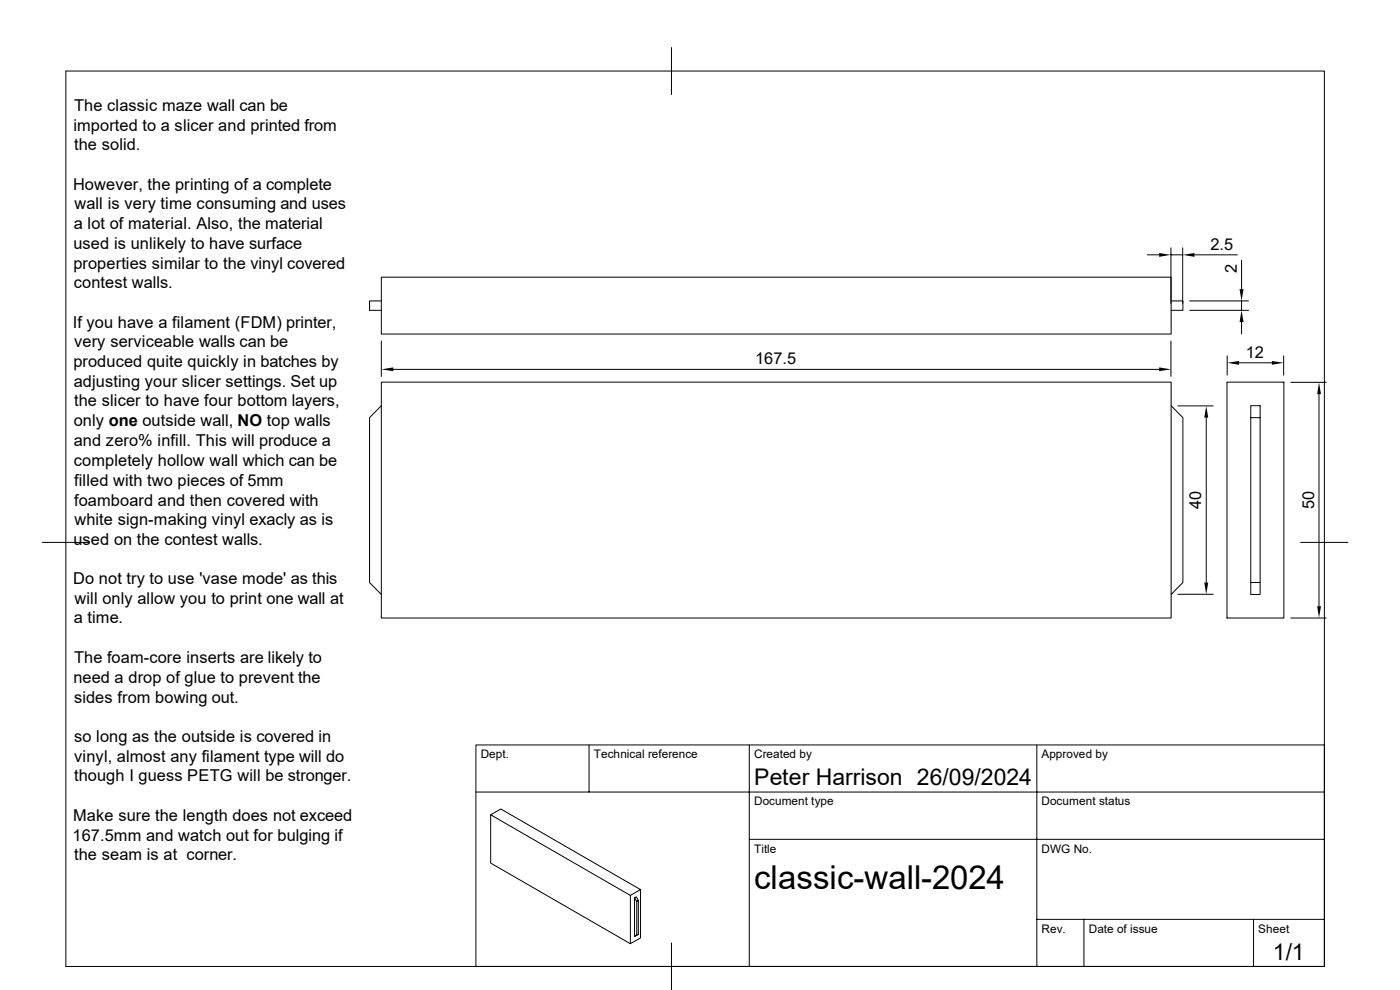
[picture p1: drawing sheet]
<svg xmlns="http://www.w3.org/2000/svg" width="297mm" height="210mm" viewBox="0 0 297 210" stroke-linecap="round" stroke-linejoin="round" font-family="sans-serif">
<defs><g id="words">
<text font-size="7" x="160" y="188.6">classic-wall-2024</text>
<g font-size="4.9">
<text x="160" y="166.5">Peter Harrison 26/09/2024</text>
<text x="270" y="203.7">1/1</text>
</g>
<g font-size="3.5">
<text x="15.7" y="23.5">The classic maze wall can be</text>
<text x="15.6" y="27.7">imported to a slicer and printed from</text>
<text x="15.7" y="31.8">the solid.</text>
<text x="15.5" y="40.2">However, the printing of a complete</text>
<text x="15.8" y="44.4">wall is very time consuming and uses</text>
<text x="15.6" y="52.8">used is unlikely to have surface</text>
<text x="15.7" y="48.6">a lot of material. Also, the material</text>
<text x="256.8" y="53">2.5</text>
<text x="15.6" y="57">properties similar to the vinyl covered</text>
<text x="262.4" y="58" transform="rotate(-90 262.4 58)">2</text>
<text x="15.7" y="61.1">contest walls.</text>
<text x="15.5" y="69.5">If you have a filament (FDM) printer,</text>
<text x="15.6" y="77.9">produced quite quickly in batches by</text>
<text x="15.7" y="73.7">very serviceable walls can be</text>
<text x="160.2" y="77.3">167.5</text>
<text x="264.3" y="76">12</text>
<text x="15.7" y="82">adjusting your slicer settings. Set up</text>
<text x="15.7" y="86.2">the slicer to have four bottom layers,</text>
<text x="15.7" y="90.5">only one outside wall, NO top walls</text>
<text x="15.7" y="94.7">and zero% infill. This will produce a</text>
<text x="15.7" y="98.8">completely hollow wall which can be</text>
<text x="15.7" y="103">filled with two pieces of 5mm</text>
<text x="15.7" y="107.3">foamboard and then covered with</text>
<text x="254.8" y="108" transform="rotate(-90 254.8 108)">40</text>
<text x="15.8" y="111.4">white sign-making vinyl exacly as is</text>
<text x="278.8" y="108" transform="rotate(-90 278.8 108)">50</text>
<text x="15.6" y="115.6">used on the contest walls.</text>
<text x="15.5" y="123.9">Do not try to use 'vase mode' as this</text>
<text x="15.8" y="128.1">will only allow you to print one wall at</text>
<text x="15.7" y="132.2">a time.</text>
<text x="15.7" y="140.6">The foam-core inserts are likely to</text>
<text x="15.6" y="144.8">need a drop of glue to prevent the</text>
<text x="15.7" y="149.1">sides from bowing out.</text>
<text x="15.7" y="157.4">so long as the outside is covered in</text>
<text x="15.7" y="161.6">vinyl, almost any filament type will do</text>
<text x="15.7" y="165.8">though I guess PETG will be stronger.</text>
<text x="15.4" y="178.3">167.5mm and watch out for bulging if</text>
<text x="15.5" y="174.1">Make sure the length does not exceed</text>
<text x="15.7" y="182.5">the seam is at corner.</text>
</g>
<g font-size="2.5">
<text x="102" y="160.8">Dept.</text>
<text x="126" y="160.8">Technical reference</text>
<text x="160" y="160.8">Created by</text>
<text x="220.9" y="160.8">Approved by</text>
<text x="160" y="170.9">Document type</text>
<text x="220.9" y="170.9">Document status</text>
<text x="160" y="180.8">Title</text>
<text x="220.9" y="180.8">DWG No.</text>
<text x="220.9" y="197.8">Rev.</text>
<text x="231" y="197.8">Date of issue</text>
<text x="266.9" y="197.8">Sheet</text>
</g>
</g></defs>
<g fill="none" stroke="#000" stroke-width=".21">
<path d="M14 15.1h267v189.9h-267zM142.5 10.1v10M80.9 58.8h167.6v12.1h-167.6zM243.4 54.1h2.5M248.4 52.6v11.7M248.4 54.1h2.5M250.9 52.6v11.7M253.4 54.1h9.1M263.4 55.2v6.1M80.9 63.8h-2.5v2h2.5M80.9 72.3v7.5M83.4 78.4h162.5"/>
<path d="M248.4 72.3v7.5M248.5 63.8h2.5v2h-2.5M252.4 65.8h12.5M252.4 63.8h12.5M260.3 75.5v4.1M262.8 77h7M263.4 63.8v2M263.4 68.3v2.5M272.3 75.5v4.1M80.9 81.1h167.6v50h-167.6zM80.9 86.1l-2.5 2.5v35l2.5 2.5M248.5 86.1l2.5 2.5v35l-2.5 2.5"/>
<path d="M249.9 86.1h7.5M255.9 88.6v35M260.3 81.1h12.1v50h-12.1zM265.3 88.6v-2.5h2v2.5M273.9 81.1h7.4M279.8 83.6v45M9 115.1h10M275.9 115.1h10.1M249.9 126.1h7.5M265.3 123.6h2v2.5h-2zM265.3 123.6v-35h2v35M273.9 131.1h7.4"/>
<path d="M125 158v10M159 158v47M220 158v47M101 168h180M104.1 172.8l29.6 17.1v10.3l-29.6-17.1zM104.1 172.8l2.2-1.2 29.6 17.1M159 178.1h122M133.7 189.9l2.2-1.2v10.3l-2.2 1.2M134.6 190.5l.4-.3 .4 .8M134.6 198.6l.8-.4zM135.1 198.4v-7.2l-.5-.7v8.1M135.1 191.2l.3-.2v7.2"/>
<path d="M220 195h61M230 195v10M265.9 195v10M142.5 200v10M281 205v-47h-180v47"/>
</g>
<path d="M245.9 53.7l2.5 .4-2.5 .4zM250.9 54.1l2.5-.4v.8zM80.9 78.4l2.5-.5v.8zM245.9 77.9l2.5 .5-2.5 .3zM260.3 77l2.5-.4v.8zM263.4 65.8l.4 2.5h-.8zM263 61.3h.8l-.4 2.5zM269.8 76.6l2.5 .4-2.5 .4zM255.9 86.1l.4 2.5h-.8zM279.8 81.1l.4 2.5h-.8zM255.5 123.6h.8l-.4 2.5zM279.4 128.6h.8l-.4 2.5z" fill="#000"/>
<use href="#words"/>
</svg>
